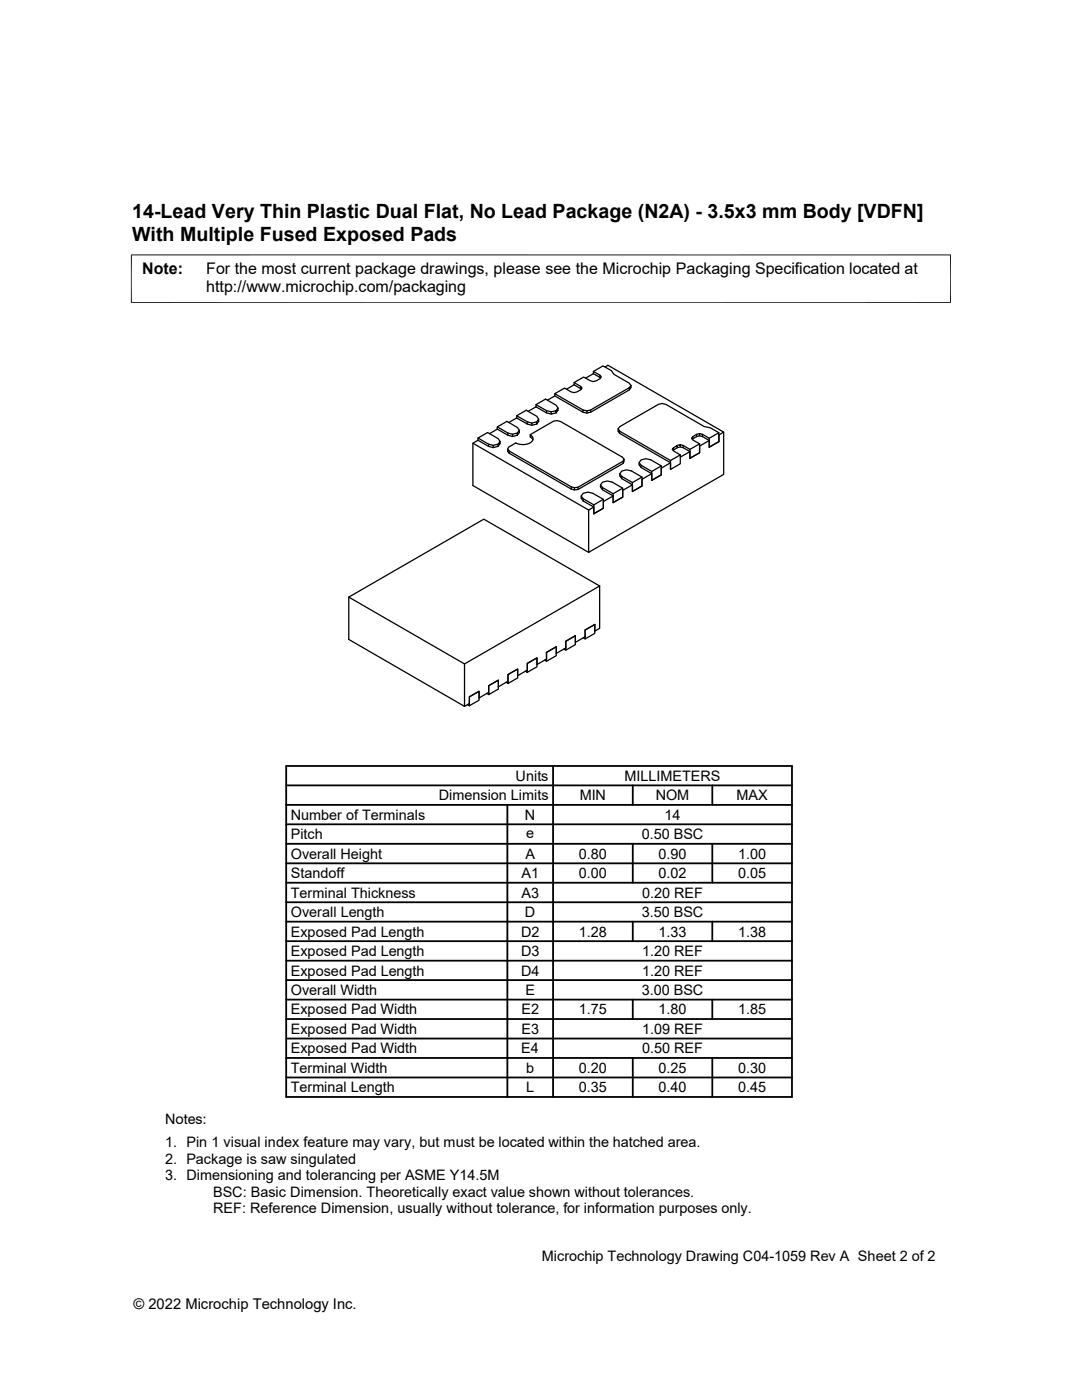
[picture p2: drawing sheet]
<svg xmlns="http://www.w3.org/2000/svg" width="216mm" height="279mm" viewBox="0 0 216 279" stroke-linecap="round" stroke-linejoin="round" font-family="sans-serif">
<defs><g id="words">
<g font-size="3.9">
<text x="26.4" y="43.5">14-Lead Very Thin Plastic Dual Flat, No Lead Package (N2A) - 3.5x3 mm Body [VDFN]</text>
<text x="26.4" y="48">With Multiple Fused Exposed Pads</text>
</g>
<g font-size="3.2">
<text x="28.4" y="54.6">Note:</text>
<text x="41.1" y="58.3">http://www.microchip.com/packaging</text>
<text x="41.1" y="54.6">For the most current package drawings, please see the Microchip Packaging Specification located at</text>
</g>
<g font-size="2.9">
<text x="102.9" y="155.8">Units</text>
<text x="124.6" y="155.8">MILLIMETERS</text>
<text x="87.6" y="159.7">Dimension Limits</text>
<text x="115.7" y="159.7">MIN</text>
<text x="130.8" y="159.7">NOM</text>
<text x="147" y="159.7">MAX</text>
<text x="58" y="163.6">Number of Terminals</text>
<text x="58" y="167.5">Pitch</text>
<text x="104.8" y="163.6">N</text>
<text x="105" y="167.2">e</text>
<text x="128" y="167.5">0.50 BSC</text>
<text x="132.6" y="163.6">14</text>
<text x="58" y="171.4">Overall Height</text>
<text x="104.8" y="171.4">A</text>
<text x="115.5" y="171.4">0.80</text>
<text x="131.4" y="171.4">0.90</text>
<text x="147.3" y="171.4">1.00</text>
<text x="58" y="179.2">Terminal Thickness</text>
<text x="58" y="175.3">Standoff</text>
<text x="104.1" y="175.3">A1</text>
<text x="104.1" y="179.1">A3</text>
<text x="115.5" y="175.3">0.00</text>
<text x="128.1" y="179.2">0.20 REF</text>
<text x="131.4" y="175.3">0.02</text>
<text x="147.3" y="175.3">0.05</text>
<text x="58" y="183">Overall Length</text>
<text x="104.8" y="183">D</text>
<text x="128" y="183">3.50 BSC</text>
<text x="58" y="186.9">Exposed Pad Length</text>
<text x="58" y="190.8">Exposed Pad Length</text>
<text x="104" y="186.9">D2</text>
<text x="104" y="190.8">D3</text>
<text x="115.5" y="186.9">1.28</text>
<text x="128.1" y="190.8">1.20 REF</text>
<text x="131.4" y="186.9">1.33</text>
<text x="147.3" y="186.9">1.38</text>
<text x="58" y="194.7">Exposed Pad Length</text>
<text x="104" y="194.7">D4</text>
<text x="128.1" y="194.7">1.20 REF</text>
<text x="58" y="198.6">Overall Width</text>
<text x="58" y="202.5">Exposed Pad Width</text>
<text x="104" y="202.5">E2</text>
<text x="104.8" y="198.6">E</text>
<text x="115.5" y="202.5">1.75</text>
<text x="128" y="198.6">3.00 BSC</text>
<text x="131.4" y="202.5">1.80</text>
<text x="147.3" y="202.5">1.85</text>
<text x="58" y="206.4">Exposed Pad Width</text>
<text x="104" y="206.3">E3</text>
<text x="128.1" y="206.4">1.09 REF</text>
<text x="58" y="214.1">Terminal Width</text>
<text x="58" y="210.2">Exposed Pad Width</text>
<text x="104" y="210.2">E4</text>
<text x="105" y="214.1">b</text>
<text x="115.5" y="214.1">0.20</text>
<text x="128.1" y="210.2">0.50 REF</text>
<text x="131.4" y="214.1">0.25</text>
<text x="147.3" y="214.1">0.30</text>
<text x="58" y="218">Terminal Length</text>
<text x="105" y="218">L</text>
<text x="115.5" y="218">0.35</text>
<text x="131.4" y="218">0.40</text>
<text x="147.3" y="218">0.45</text>
<text x="32.9" y="224.3">Notes:</text>
<text x="32.9" y="228.9">1. Pin 1 visual index feature may vary, but must be located within the hatched area.</text>
<text x="32.9" y="232.2">2. Package is saw singulated</text>
<text x="32.9" y="235.5">3. Dimensioning and tolerancing per ASME Y14.5M</text>
<text x="42.5" y="238.8">BSC: Basic Dimension. Theoretically exact value shown without tolerances.</text>
<text x="42.5" y="242.2">REF: Reference Dimension, usually without tolerance, for information purposes only.</text>
<text x="108.1" y="251.7">Microchip Technology Drawing C04-1059 Rev A Sheet 2 of 2</text>
<text x="26.6" y="261.3">© 2022 Microchip Technology Inc.</text>
</g>
</g></defs>
<g fill="none" stroke="#000" stroke-width=".25">
<path d="M110.7 78.6l5.6 3.2M110.7 79l-1.5 .9M114.6 76.8l1.4 .9M114.6 76.3l1.3 .8v.5M114.6 76.8l-1.6 .9M115.9 77.1l.2 .3a1.9 1.9 0 0 1-2.1 .8l-1.4-.8-1.9 1.2v.4M118.4 74.6l1.4 .9M118.4 74.6v-.5l1.9-1.1 1.7 1 .5 .7 3.1 1.8 .3 .4M118.4 74.1l1.3 .8v.4M118.4 74.6l-1.5 .9M119.7 74.9l.3 .3a1.89 1.89 0 0 1-2.2 .8l-1.3-.8-1.9 1.1v.5M120.7 73.2l.6-.3 23.1 13.3"/>
<path d="M125.6 77.4l.3-.5v.5l-.3 .4-7.7 4.5-.8 .1-.8-.1-5.6-3.3M125.6 77.8v-.4l-7.7 4.4M94.4 88.5l23.1 13.3M95.4 87.9l2.1 1.2 .9 .2 1-.2M95.4 87.9v-.5l1.9-1.1 2.1 1.2 .4 .6M95.4 87.4l2.1 1.2v.5M95.4 87.9l-1 .6v8.4l23.1 13.3M97.5 88.6l.9 .3v.4M98.4 88.9l1-.3v.5M99.2 85.6l2.1 1.3 1 .2 .9-.2M99.2 85.6v-.4l2-1.1 2.1 1.2 .3 .6M99.2 85.2l2.1 1.2v.5"/>
<path d="M99.2 85.6l-1.5 1M99.4 88.6l.4-.5v.4l-.4 .6M101.3 89.6l.3 .4v.5M101.3 86.4l1 .3v.4M101.6 90l12.4 7.2v.4M101.6 90.5l12.4 7.1 .6 .2 .7-.1 9.1-5.2 .1-.9-.1 .4M102.3 86.7l.9-.3v.5M103.1 83.4l2.1 1.2 .9 .3 1-.3M103.1 83.4v-.4l1.9-1.1 2.1 1.2 .4 .6M103.1 83l2.1 1.2v.4M103.1 83.4l-1.6 .9M103.2 86.4l.4-.5v.4l-.4 .6"/>
<path d="M105.2 84.2l.9 .2v.5M105.8 86.8a.9 .9 0 0 1 .6 .9 .9 .9 0 0 1-.9 .8 3.2 3.2 0 0 1-2.6-.1l-1.4 .8-.2 .9 .3 .4M106.1 84.4l1-.2v.4M106.3 87.8l-.1-.2a.78 .78 0 0 1-.4-.9l4.7-2.7 .7-.1 .6 .2 12.4 7.1 .3 .4M107 81.2l2.1 1.2 .9 .2 1-.2M107 81.2v-.4l1.9-1.1 2.1 1.2 .3 .5M107 80.8l2.1 1.2v.4M107 81.2l-1.6 .9M107.1 84.2l.4-.5v.4l-.4 .5M109.1 82l.9 .2v.4M110 82.2l1-.2v.4M111 82l.3-.6v.5l-.3 .5"/>
<path d="M114 97.2l.6 .1v.5M114.6 97.3l.7-.1v.5M116 99l.4 .5v.5M116.4 100l-.4-.6v-.4l.4-.6 .9-.2 1 .2 2.1 1.3v1.7l-1.9 1.1M116.4 99.5l2.1 1.3v1.7M116.4 100l2.1 1.2v1.3M117.1 82l-.8-.2v.5M117.9 82.3v-.5l-.8 .2v.4M119.8 96.8l.4 .5v.4M120.4 99.7l-1.9 1.1M122.3 99l-1.9 1.1v1.3l-1.9 1.1M123.3 85.6l.3 .4v.5"/>
<path d="M123.6 86.5l-.3-.5v-.4l.4-.4 7.7-4.5 .7-.2 .8 .2 7.6 4.4 1.3 .3 1.6 1v1.7l-1.9 1.1M123.6 86l10.2 5.9v1.8M123.6 86.5l10.2 5.9v1.3M123.7 94.6l.4 .5v.4M124.1 95.1l2.1 1.2v1.8M124.1 95.5l-.4-.5v-.4l.4-.6 .9-.2 1 .2 2.1 1.2v1.8l-1.9 1.1M124.1 95.5l2.1 1.3v1.3M124.2 97.4l-1.9 1.1M124.4 92.5v-.5l-9.1 5.2M126.2 96.8l-2 1.1v1.3l-1.9 1.1v-1.3l-2.1-1.3-.4-.5v-.4l.4-.6 1-.2 .9 .2 2.1 1.2v1.8l-1.9 1.1v-1.8l-2.1-1.2M127.5 92.3l.4 .6v.4M128.1 95.2l-1.9 1.1"/>
<path d="M130 94.5l-1.9 1.2v1.3l-1.9 1.1M132 93l-2 1.1M133.8 92.4l-1.8 1v1.4l-2 1.1v-1.4l-2.1-1.2-.4-.5v-.5l.4-.5 1-.3 .9 .3 2.2 1.2v1.8l-2 1.1v-1.8l-2.1-1.2M134.3 89.9a1.86 1.86 0 0 1 2-.6l1.4 .8v1.4M134.4 89.8v-.4l-.2 .3 .2 .3 1.3 .8v1.8l-1.9 1.1M135.1 89.3v-.4l-.7 .5M135.1 88.9l.6-.1v.4M135.7 90.8l-1.9 1.1M135.7 88.8l.6 .1v.4M136.3 88.9l1.4 .8v1.8M137.7 90.1l-2 1.1M138.2 87.6v-.5l-.2 .4 .2 .3 1.4 .8v1.8l-1.9 1.1"/>
<path d="M139 87.1v-.4l-.8 .4M139 86.7l.6-.2v.5M139.6 86.5l.6 .2v.4M139.6 88.6l-1.9 1.1M140.2 86.7l1.3 .8v1.7M140.2 87.1l1.3 .8v1.3M140.2 87.1a1.87 1.87 0 0 0-2 .6M141.5 89.2l1.9-1.1v-1.3l1-.6v8.5l-26.9 15.5v-8.4l1-.6M141.5 87.9l-1.9 1.1v1.4l-1.9 1.1M143.4 86.4l-1.9 1.1M69.6 119.2v8.4l23.1 13.4M119.7 116.9l-23.2-13.3-26.9 15.6 23.1 13.3"/>
<path d="M97.1 138.4l.4 .2v-1.8l1.9-1.1v1.8l-1.9 1.1M101 136.2l.4 .2v-1.8l1.9-1.1v1.8l-1.9 1.1M104.8 133.9l.4 .3v-1.8l1.9-1.1v1.8l-1.9 1.1M108.7 131.7l.4 .3v-1.8l1.9-1.1v1.8l-1.9 1.1M114.8 126.9v1.8l-1.9 1.1M114.8 126.9l-1.9 1.1v1.8l-.4-.3M118.7 124.6v1.4l1-.6v-8.5l-27 15.6v8.5l1-.6v-1.3l1.9-1.1v1.3l1.9-1.1v-1.4l1.9-1.1v1.4l2-1.1v-1.4l1.9-1.1v1.4l1.9-1.2v-1.3l1.9-1.1v1.3l2-1.1v-1.3l1.9-1.1v1.3l1.9-1.1v-1.3l1.9-1.1M118.7 124.6v1.8l-1.9 1.1M118.7 124.6l-1.9 1.1v1.8l-.4-.2M118.7 124.6l-1.9 1.1v1.4l-2 1.1v-1.3M93.3 140.6l.4 .2v-1.7l1.9-1.1v1.7l-1.9 1.1"/>
</g>
<path d="M26.1 50.9h163.7M26.2 50.8v9.7M189.7 50.8v9.7M26.1 60.4h163.7" fill="none" stroke="#000" stroke-width=".2"/>
<g fill="none" stroke="#000" stroke-width=".36">
<path d="M57.1 156.7h100.9M57.1 152.9h100.9v66h-100.9zM110.4 152.9v66M126.3 156.7v3.9M142.1 156.7v3.9M57.1 172.3h100.9M57.1 168.4h100.9M57.1 164.5h100.9M57.1 160.6h100.9M57.1 176.2h100.9M101.2 160.6v58.3M126.3 168.4v7.8"/>
<path d="M142.1 168.4v7.8M57.1 183.9h100.9M57.1 180.1h100.9M57.1 199.5h100.9M57.1 187.8h100.9M57.1 191.7h100.9M57.1 195.6h100.9M126.3 199.5v3.9M126.3 183.9v3.9M142.1 199.5v3.9M142.1 183.9v3.9M57.1 215h100.9"/>
<path d="M57.1 203.4h100.9M57.1 207.3h100.9M57.1 211.1h100.9M126.3 211.1v7.8M142.1 211.1v7.8"/>
</g>
<use href="#words"/>
</svg>
